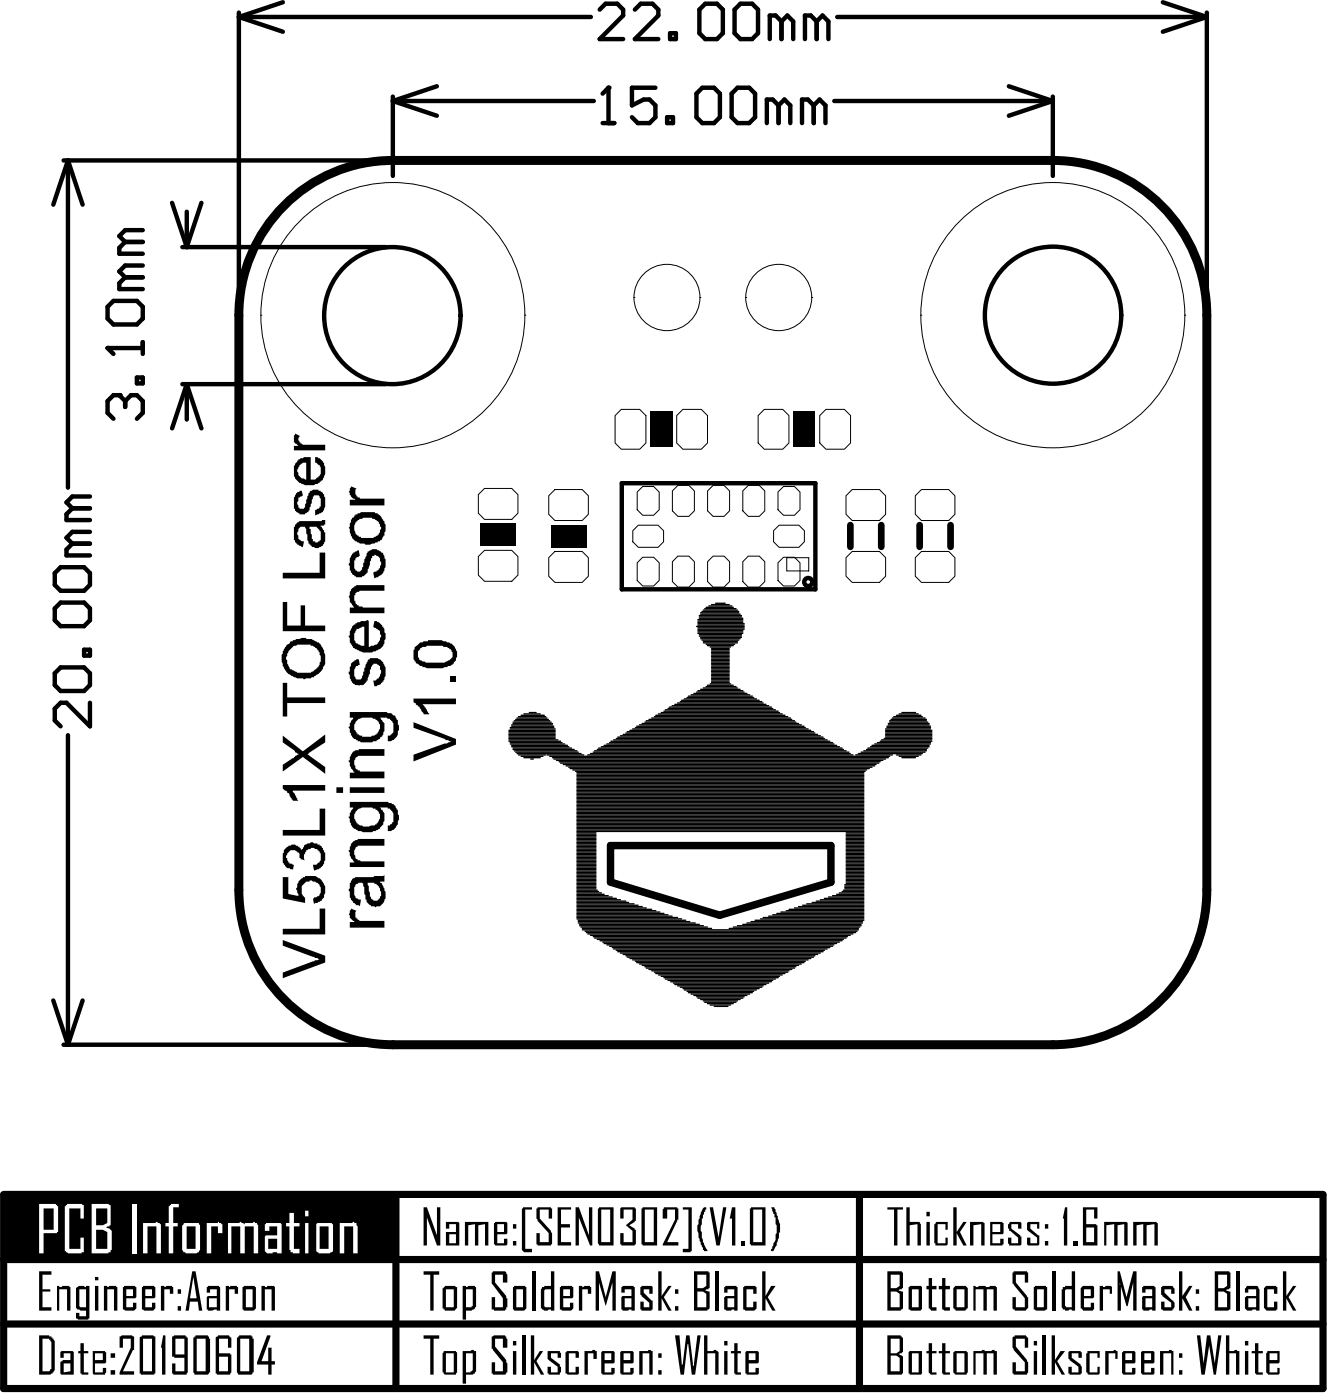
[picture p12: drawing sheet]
<svg xmlns="http://www.w3.org/2000/svg" width="50mm" height="53mm" viewBox="0 0 50 53" stroke-linecap="round" stroke-linejoin="round" font-family="sans-serif">
<g fill="none" stroke="#000" stroke-width=".04">
<path d="M9.8 11.8h.1M9.8 11.8a5 5 0 0 0 4.9 5 5 5 0 0 0 5-5M9.8 11.8a5 5 0 0 1 4.9-4.9 5 5 0 0 1 5 4.9M18.2 18.3h1l.2 .3v.7l-.2 .2h-1l-.3-.2v-.7zM19.7 11.8h.1M20.8 18.4h1l.3 .2v.7l-.3 .2h-1l-.2-.2v-.7zM23.3 15.4h.7l.2 .2v1l-.2 .3h-.7l-.2-.3v-1zM23.8 11.2h.1M23.8 11.2a1.24 1.24 0 0 0 1.2 1.2 1.24 1.24 0 0 0 1.3-1.2M23.8 11.2a1.24 1.24 0 0 1 1.2-1.3 1.24 1.24 0 0 1 1.3 1.3M24 19.7h.7l.2 .2v.4l-.2 .2h-.7l-.3-.2v-.4zM24.1 18.3h.4l.2 .2v.6l-.2 .2h-.4l-.2-.2v-.6z"/>
<path d="M25.4 18.2h.4l.3 .2v.8l-.3 .2h-.4l-.2-.2v-.8zM25.6 15.4h.7l.2 .2v1l-.2 .3h-.7l-.2-.3v-1zM26.3 11.2h.1M26.8 18.2h.4l.2 .2v.8l-.2 .2h-.4l-.2-.2v-.8zM28 11.2h.1M28 11.2a1.24 1.24 0 0 0 1.2 1.2 1.24 1.24 0 0 0 1.3-1.2M28 11.2a1.24 1.24 0 0 1 1.2-1.3 1.24 1.24 0 0 1 1.3 1.3M28.1 18.2h.4l.2 .2v.8l-.2 .2h-.4l-.2-.2v-.8zM28.7 15.4h.7l.2 .2v1l-.2 .3h-.7l-.3-.3v-1zM29.2 19.7h.8l.2 .2v.4l-.2 .2h-.8l-.2-.2v-.4zM29.4 18.3h.4l.2 .2v.6l-.2 .2h-.4l-.2-.2v-.6zM30.5 11.2h.1"/>
<path d="M31 15.4h.7l.2 .2v1l-.2 .3h-.7l-.2-.3v-1zM32 18.4h1l.2 .2v.7l-.2 .2h-1l-.3-.2v-.7zM34.6 11.8h.1M34.6 11.8a5 5 0 0 0 4.9 5 5 5 0 0 0 5-5M34.6 11.8a5 5 0 0 1 4.9-4.9 5 5 0 0 1 5 4.9M34.6 18.4h1l.2 .2v.7l-.2 .2h-1l-.3-.2v-.7zM44.5 11.8h.1M18.2 20.7h1l.2 .2v.7l-.2 .2h-1l-.3-.2v-.7zM20.8 20.7h1l.3 .2v.7l-.3 .3h-1l-.2-.3v-.7zM24.1 20.9h.4l.2 .2v.7l-.2 .2h-.4l-.2-.2v-.7zM25.4 20.9h.4l.3 .2v.7l-.3 .2h-.4l-.2-.2v-.7zM26.8 20.9h.4l.2 .2v.7l-.2 .2h-.4l-.2-.2v-.7z"/>
<path d="M28.1 20.9h.4l.2 .2v.7l-.2 .2h-.4l-.2-.2v-.7zM29.4 20.9h.4l.2 .2v.7l-.2 .2h-.4l-.2-.2v-.7zM29.5 20.9h.8v.5h-.8zM32 20.7h1l.2 .2v.7l-.2 .3h-1l-.3-.3v-.7zM34.6 20.7h1l.2 .2v.7l-.2 .3h-1l-.3-.3v-.7z"/>
</g>
<g fill="none" stroke="#000" stroke-width=".05">
<path d="M19.1 27.4h1.7M19.1 27.5h1.7M19.1 27.6h1.7M19.1 27.7h1.7M19.1 27.8h1.8M19.1 27.8h1.9M19.1 27.3h1.7M19.1 27.9h2M19.1 27.9h2.1M19.2 27.2h1.5M19.2 27.3h1.6M19.2 28h2.1"/>
<path d="M19.3 27.1h1.4M19.3 27.2h1.4M19.3 28.1h2.1M19.3 28.1h2.2M19.3 27.1h1.3M19.3 28.2h2.3M19.4 27h1.2M19.4 28.2h2.3M19.4 27h1.1M19.4 28.3h2.4M19.5 28.3h1M19.5 26.9h1"/>
<path d="M19.6 28.4h.8M19.6 26.9h.8M19.7 28.4h.6M19.7 26.8h.6M19.9 26.8h.2M19.9 28.5h.1M20.5 28.3h1.4M20.6 28.4h12.8M20.7 28.4h12.6M20.8 28.5h12.4M20.9 28.5h12.2M21 28.6h12"/>
<path d="M21 28.7h12M21.1 28.7h11.8M21.2 28.8h11.6M21.3 28.8h11.4M21.4 28.9h11.2M21.5 28.9h11M21.6 29h10.9M21.6 34h2.5M21.6 34.1h2.7M21.6 34.1h2.9M21.6 33.1h.8M21.6 31.5h.8"/>
<path d="M21.6 31.6h.8M21.6 31.7h.8M21.6 31.8h.8M21.6 31.9h.8M21.6 32h.8M21.6 32.1h.8M21.6 32.2h.8M21.6 32.3h.8M21.6 32.4h.8M21.6 32.5h.8M21.6 32.6h.8M21.6 32.7h.8"/>
<path d="M21.6 32.8h.8M21.6 32.9h.8M21.6 33h.8M21.6 33.8h1.9M21.6 33.9h2M21.6 33.9h2.2M21.6 34h2.3M21.6 33.2h.8M21.6 33.3h.8M21.6 33.4h.8M21.6 33.5h.9M21.6 33.5h1"/>
<path d="M21.6 33.6h1.1M21.6 33.6h1.2M21.6 33.7h1.4M21.6 33.7h1.5M21.6 33.8h1.7M21.6 31.3h.8M21.6 31.4h.8M21.6 34.4h3.8M21.6 34.2h3.2M21.6 34.3h3.3M21.6 34.3h3.5M21.6 34.4h3.6"/>
<path d="M21.6 34.2h3M21.6 34.5h4M21.6 30.7h10.8M21.6 29h10.8M21.6 29.1h10.8M21.6 29.2h10.8M21.6 29.3h10.8M21.6 29.4h10.8M21.6 29.5h10.8M21.6 29.6h10.8M21.6 29.7h10.8M21.6 29.8h10.8"/>
<path d="M21.6 29.9h10.8M21.6 30h10.8M21.6 30.1h10.8M21.6 30.2h10.8M21.6 30.3h10.8M21.6 30.4h10.8M21.6 30.5h10.8M21.6 30.6h10.8M21.6 30.8h10.8M21.6 30.9h10.8M21.6 31h10.8M21.6 31.1h10.8"/>
<path d="M21.6 31.2h10.8M21.7 34.6h4M21.7 34.6h4.2M21.7 34.7h4.4M21.8 34.7h4.4M21.8 34.8h4.6M21.8 34.8h4.7M21.9 34.9h4.8M21.9 34.9h10.3M22 35h10.2M22 35h10.1M22.1 28.3h9.9"/>
<path d="M22.1 35.1h9.9M22.2 28.3h9.7M22.2 35.1h9.7M22.3 28.2h9.6M22.3 35.2h9.5M22.3 28.2h9.5M22.4 28.1h9.2M22.4 35.3h9.2M22.5 28.1h9.1M22.5 35.3h9.1M22.6 28h8.9M22.6 35.4h8.9"/>
<path d="M22.7 28h8.7M22.7 35.4h8.7M22.8 27.9h8.5M22.8 35.5h8.5M22.9 27.9h8.3M22.9 35.5h8.3M22.9 27.8h8.2M23 35.6h8.1M23 27.8h8M23 35.6h8M23.1 27.7h7.8M23.1 35.7h7.8"/>
<path d="M23.2 27.7h7.7M23.2 35.7h7.7M23.3 27.6h7.5M23.3 35.8h7.5M23.4 27.6h7.3M23.4 35.8h7.3M23.5 27.5h7.1M23.5 35.9h7.1M23.5 27.5h7M23.5 35.9h7M23.6 27.4h6.8M23.6 36h6.8"/>
<path d="M23.7 27.4h6.6M23.7 36h6.6M23.8 27.3h6.4M23.8 36.1h6.4M23.9 27.3h6.3M23.9 36.1h6.3M24 27.2h6.1M24 36.2h6.1M24.1 27.2h5.9M24.1 36.2h5.9M24.2 27.1h5.7M24.2 36.3h5.7"/>
<path d="M24.3 27.1h5.5M24.3 36.3h5.5M24.4 27h5.3M24.4 36.4h5.3M24.5 27h5.2M24.5 36.5h5.1M24.6 26.9h5M24.6 36.5h5M24.6 26.9h4.9M24.6 36.6h4.9M24.7 26.8h4.7M24.7 36.6h4.7"/>
<path d="M24.8 26.8h4.5M24.8 36.7h4.5M24.9 36.7h4.3M24.9 26.7h4.3M25 36.8h4.1M25 26.7h4.1M25.1 36.8h3.9M25.1 26.6h3.9M25.1 26.5h3.8M25.2 36.9h3.7M25.2 26.5h3.6M25.3 36.9h3.5"/>
<path d="M25.3 37h3.4M25.3 26.4h3.4M25.4 37h3.2M25.4 26.4h3.2M25.5 37.1h3.1M25.5 26.3h3.1M25.6 26.3h2.9M25.6 37.1h2.9M25.7 37.2h2.7M25.7 26.2h2.7M25.8 37.2h2.5M25.8 26.2h2.5"/>
<path d="M25.8 37.3h2.4M25.8 26.1h2.4M25.9 37.3h2.2M25.9 26.1h2.2M26 37.4h2M26 26h2M26.1 37.4h1.8M26.1 26h1.8M26.1 23.5h1.8M26.2 37.5h1.7M26.2 25.9h1.7M26.2 23.3h1.7"/>
<path d="M26.2 23.4h1.7M26.2 23.5h1.7M26.2 23.6h1.7M26.2 23.7h1.7M26.2 23.8h1.7M26.2 23.1h1.6M26.2 23.2h1.6M26.2 23.2h1.7M26.2 23.8h1.6M26.2 23.9h1.6M26.3 37.5h1.5M26.3 25.9h1.5"/>
<path d="M26.3 23h1.4M26.3 23.1h1.5M26.3 24h1.5M26.3 23.9h1.5M26.3 24h1.4M26.4 37.6h1.3M26.4 25.8h1.3M26.4 22.9h1.3M26.4 24.1h1.3M26.4 37.6h1.2M26.4 22.9h1.2M26.5 25.8h1.1"/>
<path d="M26.5 22.8h1M26.5 24.2h1.1M26.5 37.7h1M26.5 25.7h1M26.5 24.2h1M26.6 22.8h.9M26.6 37.7h.8M26.6 25.7h.8M26.6 24.3h.8M26.7 24.7h.7M26.7 24.8h.7M26.7 24.9h.7"/>
<path d="M26.7 25h.7M26.7 25.1h.7M26.7 25.2h.7M26.7 25.3h.7M26.7 25.4h.7M26.7 25.5h.7M26.7 25.6h.7M26.7 22.7h.7M26.7 24.3h.7M26.7 24.4h.7M26.7 24.5h.7M26.7 24.6h.7"/>
<path d="M26.8 37.8h.5M26.9 22.6h.3M27.4 34.9h4.8M27.5 34.8h4.8M27.7 34.8h4.6M27.9 34.7h4.4M28 34.7h4.4M28.2 34.6h4.2M28.3 34.6h4.1M28.5 34.5h3.9M28.6 34.4h3.8M28.8 34.4h3.6"/>
<path d="M29 34.3h3.4M29.1 34.3h3.3M29.3 34.2h3.1M29.5 34.2h2.9M29.6 34.1h2.8M29.8 34.1h2.6M30 34h2.4M30.1 34h2.3M30.3 33.9h2.1M30.5 33.9h1.9M30.6 33.8h1.8M30.8 33.8h1.6"/>
<path d="M30.9 33.7h1.5M31.1 33.7h1.3M31.2 33.6h1.2M31.4 33.6h1M31.5 33.5h.9M31.6 33.5h.8M31.6 33.4h.8M31.7 33.2h.7M31.7 33.3h.7M31.7 33.4h.7M31.8 33.1h.6M31.8 31.5h.6"/>
<path d="M31.8 31.6h.6M31.8 31.7h.6M31.8 31.8h.6M31.8 31.9h.6M31.8 32h.6M31.8 32.1h.6M31.8 32.2h.6M31.8 32.3h.6M31.8 32.4h.6M31.8 32.5h.6M31.8 32.6h.6M31.8 32.7h.6"/>
<path d="M31.8 32.8h.6M31.8 32.9h.6M31.8 33h.6M31.8 33.2h.6M31.8 31.3h.6M31.8 31.4h.6M32.1 28.3h1.4M32.2 28.3h2.4M32.3 28.2h2.4M32.4 28.2h2.4M32.5 28.1h2.3M32.6 28.1h2.2"/>
<path d="M32.7 28h2.2M32.8 27.9h2.1M32.9 27.9h2M33 27.8h2M33.1 27.8h1.9M33.2 27.7h1.8M33.2 27.4h1.7M33.2 27.4h1.8M33.2 27.5h1.8M33.2 27.6h1.8M33.3 27.3h1.6M33.3 27.2h1.6"/>
<path d="M33.4 27.1h1.4M33.4 27h1.4M33.5 27h1.2M33.5 26.9h1.1M33.6 28.3h1M33.6 26.9h1M33.7 28.4h.8M33.7 26.8h.8M33.8 28.4h.6M33.8 26.8h.6"/>
</g>
<path d="M22.9 31.7h8.3v1.4l-4.2 1.3-4.1-1.3z" fill="none" stroke="#000" stroke-width=".28"/>
<path d="M31.9 19.7v.8M33.1 19.7v.8M34.5 19.7v.8M35.7 19.7v.8" fill="none" stroke="#000" stroke-width=".25"/>
<g fill="none" stroke="#000" stroke-width=".17">
<path d="M23.3 18.1h7.3v4h-7.3z"/>
<circle cx="30.3" cy="21.9" r=".15"/>
</g>
<g fill="#000">
<path d="M18 19.7h1.4v.8h-1.4z" fill-rule="evenodd"/>
<path d="M24.4 15.5h.8v1.3h-.8z" fill-rule="evenodd"/>
<path d="M29.8 15.5h.8v1.3h-.8z" fill-rule="evenodd"/>
<path d="M20.7 19.7h1.3v.8h-1.3z" fill-rule="evenodd"/>
<path d="M.1 44.9h14.6v2.4h-14.6z" fill-rule="evenodd"/>
</g>
<g fill="#000">
<path d="M11.2 18.5l.1-.1 .1 .2a.25 .25 0 0 0-.2 .3 .25 .25 0 0 0 .2 .2l.1-.2a.39 .39 0 0 1 .1-.4 .39 .39 0 0 1 .4-.1 .58 .58 0 0 1 0 .9l-.2 .1v-.3a.28 .28 0 0 0 .2-.2 .28 .28 0 0 0-.2-.3l-.1 .2a.44 .44 0 0 1-.5 .5 .49 .49 0 0 1 0-.8zM11.1 16.3l.1 .1v.1l.1 .2h.9v.2h-1.2v-.2h.2l-.2-.1zM13.2 18.3h.2a.28 .28 0 0 0 0 .4 .28 .28 0 0 0 .4 0h.6v.3h-1.3v-.2h.2l-.2-.2zM10.6 32.9h.2v.7h.4a.52 .52 0 0 1 .5-.7 .52 .52 0 0 1 .5 .7l-.1 .2-.3 .1-.1-.2a.35 .35 0 0 0 .3-.4 .35 .35 0 0 0-.4-.3 .35 .35 0 0 0-.3 .4l.1 .5-.8-.2zM10.8 31.8l.3-.1 .2 .3a.45 .45 0 0 1 .6-.3 .45 .45 0 0 1 .3 .5 .51 .51 0 0 1-.4 .5l-.1-.2a.32 .32 0 0 0 .3-.4 .32 .32 0 0 0-.4-.3 .32 .32 0 0 0-.2 .5h-.1a.28 .28 0 0 0-.3-.4 .28 .28 0 0 0-.3 .3l.1 .2 .2 .1v.2a.52 .52 0 0 1-.4-.4 .52 .52 0 0 1 .2-.5zM10.6 35.3l1.6 .6v.2l-1.6 .6v-.2l1.4-.5-1.4-.5zM10.6 34.9h1.4v-.8h.2v1h-1.6zM10.6 31.2h1.4v-.8h.2v1h-1.6zM10.6 29.5h1.6v.2h-1.3l.3 .4h-.2l-.1-.3-.3-.2zM10.6 27.6l.8 .6 .8-.6v.3l-.7 .4 .7 .5v.3l-.8-.7-.8 .6v-.3l.6-.4-.6-.4zM10.6 25.6h.2v.6h1.4v.2h-1.4v.5h-.2zM10.6 22.6h.2v.9h.5v-.8h.1v.8h.8v.2h-1.6z"/>
<path d="M10.6 21.5h1.4v-.8h.2v1h-1.6zM13.3 24.8h.2v.2a.28 .28 0 0 0-.2 .3 .28 .28 0 0 0 .2 .2l.1-.3a.54 .54 0 0 1 .4-.5 .54 .54 0 0 1 .5 .5 .54 .54 0 0 1-.5 .6v-.2a.32 .32 0 0 0 .3-.4 .32 .32 0 0 0-.3-.3l-.1 .2a.52 .52 0 0 1-.4 .7 .6 .6 0 0 1-.2-1zM13.3 20.7h.2v.2a.33 .33 0 0 0-.2 .3 .33 .33 0 0 0 .2 .3l.2-.4a.41 .41 0 0 1 .4-.5 .41 .41 0 0 1 .4 .6l-.2 .4-.3 .1v-.2a.35 .35 0 0 0 .3-.3 .35 .35 0 0 0-.3-.4l-.1 .2v.2a.51 .51 0 0 1-.5 .5 .61 .61 0 0 1-.1-1zM13.2 34.1l.2 .1a.29 .29 0 0 0 0 .3 .29 .29 0 0 0 .4 .1h.6v.2h-1.3v-.2h.2l-.2-.1zM13.3 31.6l.1-.1h1v.3h-.8a.31 .31 0 0 0-.3 .3 .31 .31 0 0 0 .4 .2h.7v.3h-1.3v-.2h.2a.52 .52 0 0 1-.1-.7zM13.3 28.2l.2-.1h.9v.3h-.8a.31 .31 0 0 0-.3 .3 .31 .31 0 0 0 .4 .3h.7v.2h-1.3v-.2h.2a.56 .56 0 0 1 0-.8zM13.3 22h1.1v.2h-.8a.32 .32 0 0 0-.3 .3 .32 .32 0 0 0 .4 .3h.7v.2h-1.3v-.2h.2a.51 .51 0 0 1 0-.8zM15.5 27.1l1.6 .6v.3l-1.6 .6v-.3l1.4-.5-1.4-.5zM15.5 26.2h1.6v.2h-1.2l.2 .4h-.2l-.4-.4zM16.9 25.4h.2v.2h-.2zM1.5 47.7h.4v.2h-.3v.5h.3v.1h-.3v.6h.3v.1h-.4zM2.1 48.3h.5v.9h-.1v-.8h-.3v.8h-.1z"/>
<path d="M3 50.4h.1v.3h.2v.1h-.2v.7h.2v.1h-.3v-.8h-.1l.1-.1zM3.9 48.3h.5v.9h-.1v-.8h-.3v.8h-.1zM4.5 50.2h.5v.5l-.4 .8h.4v.1h-.5l.4-1v-.3h-.3v.3h-.1zM6.1 50.1h.1v1.5h-.1l-.1-1zM6 48.3h.5v.3h-.1v-.2h-.2v.8h-.2zM8.5 48.3h.4v.3h-.1v-.2h-.2v.8h-.1zM10 50.1l.1 .1-.3 .9h.3v-.5h.1v.5h.1v.1h-.1v.4h-.1v-.4h-.5zM9.8 48.3h.5v.9h-.1v-.8h-.3v.8h-.1z"/>
<path d="M11.2 17.2h.5v.8a.33 .33 0 0 0 .3-.2 .33 .33 0 0 0-.2-.4v-.2a.56 .56 0 0 1 .3 .8 .56 .56 0 0 1-.8 .1 .57 .57 0 0 1-.1-.9zM11.3 17.4a.35 .35 0 0 0-.1 .4 .35 .35 0 0 0 .3 .2v-.6z"/>
<path d="M11.2 19.6l1-.1v.2l-.2 .1a.41 .41 0 0 1 .2 .5 .41 .41 0 0 1-.5 .2l-.2-.6a.18 .18 0 0 0-.2-.1 .18 .18 0 0 0-.1 .2v.2l.2 .1v.2a.57 .57 0 0 1-.4-.7zM11.6 19.8l.1 .1a.41 .41 0 0 0 .2 .5 .33 .33 0 0 0 .1-.5 .33 .33 0 0 0-.4-.1z"/>
<path d="M10.9 24.1h.1a.78 .78 0 0 1 1.2 .6 .78 .78 0 0 1-1.2 .7 .75 .75 0 0 1-.1-1.3zM11 24.2a.58 .58 0 0 0-.2 .8 .58 .58 0 0 0 .8 .3 .56 .56 0 0 0 .4-.8 .56 .56 0 0 0-.8-.3z"/>
<path d="M12.6 29.6h.3v.2h-.3zM13.1 29.6h1.3v.2h-1.3z"/>
<path d="M13.3 19.3l.3-.1a.64 .64 0 0 1 .8 .7 .64 .64 0 0 1-.9 .5 .61 .61 0 0 1-.2-1.1zM13.4 19.5a.45 .45 0 0 0 .1 .6 .45 .45 0 0 0 .5 .1 .39 .39 0 0 0 .2-.5 .39 .39 0 0 0-.4-.3z"/>
<path d="M13.3 23.4l.5-.1v1a.39 .39 0 0 0 .5-.3 .39 .39 0 0 0-.3-.5v-.2a.62 .62 0 0 1 .4 .9 .62 .62 0 0 1-.9 .3 .61 .61 0 0 1-.2-1.1zM13.4 23.6a.37 .37 0 0 0-.1 .4 .37 .37 0 0 0 .4 .2v-.7z"/>
<path d="M13.3 33l1.1-.2v.3h-.1a.55 .55 0 0 1-.2 1 .81 .81 0 0 1-.5-.8 .17 .17 0 0 0-.2-.2 .17 .17 0 0 0-.1 .3v.3l.2 .1v.2a.71 .71 0 0 1-.2-1zM13.8 33.1v.1a.56 .56 0 0 0 .3 .6 .39 .39 0 0 0 .1-.5 .39 .39 0 0 0-.4-.2z"/>
<path d="M13.1 30.1h1.2a.57 .57 0 0 1 .7 .4 .57 .57 0 0 1-.4 .7v-.2a.37 .37 0 0 0 .2-.5 .37 .37 0 0 0-.5-.2 .59 .59 0 0 1 0 .8 .59 .59 0 0 1-.8 .1 .51 .51 0 0 1-.4-.4 .51 .51 0 0 1 .2-.5h-.2zM13.5 30.4a.39 .39 0 0 0-.1 .5 .39 .39 0 0 0 .5 .1 .35 .35 0 0 0 .4-.4 .35 .35 0 0 0-.5-.3z"/>
<path d="M13.1 26.7h1.2a.57 .57 0 0 1 .7 .4 .57 .57 0 0 1-.4 .7v-.2a.37 .37 0 0 0 .1-.5 .37 .37 0 0 0-.4-.2 .6 .6 0 0 1-.1 .8 .6 .6 0 0 1-.8 .1 .51 .51 0 0 1-.1-.9h-.2zM13.5 27a.39 .39 0 0 0-.1 .5 .39 .39 0 0 0 .4 .2 .37 .37 0 0 0 .5-.5 .37 .37 0 0 0-.5-.3z"/>
<path d="M15.6 24.2l.3-.1 .4-.1a.69 .69 0 0 1 .9 .7 .79 .79 0 0 1-1 .4h-.1a.55 .55 0 0 1-.6-.7zM15.8 24.3a.35 .35 0 0 0-.1 .4 .35 .35 0 0 0 .4 .2h.1a.6 .6 0 0 0 .8-.3 .69 .69 0 0 0-.9-.4z"/>
<path d="M1.5 50.1h.3l.3 .2v1.1l-.2 .2h-.4zM1.6 50.3v1.2h.2l.1-.1v-1l-.1-.1z"/>
<path d="M2.3 50.7l.5 .1v.8h-.5v-.5h.3v-.3h-.2v.2h-.1zM2.4 51.2v.3h.2v-.3z"/>
<path d="M2.9 48.3h.5l-.1 1.2h-.4v-.2h.1v.1h.2v-.2l-.3-.1v-.7zM3 48.4v.6l.2 .1v-.7z"/>
<path d="M3.6 47.9h.1v.2h-.1zM3.6 48.3h.1v.9h-.1z"/>
<path d="M3.5 50.7l.5 .1v.3l-.4 .1v.3h.3v-.1h.1l-.1 .2h-.4zM3.6 50.8v.3h.3v-.3z"/>
<path d="M4.2 50.8h.1v.2h-.1zM4.2 51.4h.1v.2h-.1z"/>
<path d="M4.7 48.3h.4v.4h-.4v.4h.3v-.2h.1l-.1 .3h-.4zM4.7 48.4v.3h.3v-.3z"/>
<path d="M5.3 50.1l.5 .1v1.4h-.6v-1.4zM5.4 50.3v1.2h.3v-1.2z"/>
<path d="M5.4 48.3h.4v.4h-.3v.4h.2v-.2h.1l-.1 .3h-.4zM5.5 48.4v.3h.2v-.3z"/>
<path d="M6.7 48.4h.1v.2h-.1zM6.7 49h.1v.2h-.1z"/>
<path d="M6.5 50.2l.5-.1v.1v1.4h-.5v-.4h.1v.3h.3v-.5l-.4-.1zM6.6 50.3v.6h.3v-.6z"/>
<path d="M7.2 47.7h.1l.3 1.5h-.1l-.1-.3h-.3v.3h-.1zM7.3 47.9l-.2 .8h.3z"/>
<path d="M7.3 50.1h.5l.1 .2v1.2l-.1 .1h-.5v-.1v-1.3zM7.4 50.3v1.2h.3v-1.2z"/>
<path d="M7.8 48.3h.5v.9h-.5v-.5h.3v-.3h-.2v.1h-.1zM7.8 48.7v.4h.3v-.4z"/>
<path d="M8.2 50.1h.4l.1 .1v.4h-.1v-.3h-.4v.5l.5 .1-.1 .7h-.5v-1.4zM8.2 50.9v.6h.4v-.6z"/>
<path d="M9 50.1h.4l.1 .2v1.2l-.1 .1h-.5v-.1v-1.3zM9 50.3v1.2h.4v-1.2z"/>
<path d="M9.1 48.3h.5v.8l-.1 .1h-.4zM9.2 48.4v.7h.3v-.7z"/>
</g>
<path d="M14.7 39.2a5.8 5.8 0 0 1-5.7-5.8v-21.6a5.8 5.8 0 0 1 5.7-5.8h24.8a5.8 5.8 0 0 1 5.8 5.8v21.6a5.8 5.8 0 0 1-5.8 5.8M14.7 39.2h24.8" fill="none" stroke="#000" stroke-width=".34"/>
<path d="M.1 44.9v7.2h49.5v-7.2M.1 49.7h49.5M.1 47.3h49.5M.1 44.8h49.5M14.9 44.9v7.2M32.3 44.9v7.2" fill="none" stroke="#000" stroke-width=".27"/>
<g fill="#fff">
<path d="M2.5 45.2h.6v.6h-.1v-.4h-.4v1.5h.4v-.4h.1v.5v.1h-.5l-.2-.1v-1.7z"/>
<path d="M4.9 45.2h.2v1.9h-.2z"/>
<path d="M5.4 45.9h.5l.1 .1v1.1h-.1v-1.1h-.4v1.1h-.1z"/>
<path d="M6.4 45.2h.3v.1h-.2v.6h.2v.1h-.2v1.1h-.2v-1.1h-.1v-.1h.1v-.6z"/>
<path d="M7.8 45.9h.4l.1 .1v.3h-.1v-.3h-.3v1.1h-.1z"/>
<path d="M8.6 45.9h1l.1 1.2h-.2v-1.1h-.3v1.1h-.2v-1.1h-.3v1.1h-.1z"/>
<path d="M10.9 45.5h.1v.4h.2v.1h-.2v.9h.2v.2h-.2l-.1-.2v-.9h-.2v-.1h.2z"/>
<path d="M12.7 45.9h.7v1.2h-.1v-1.1h-.4v1.1h-.2z"/>
<path d="M1.5 45.2h.6l.1 .1v1h-.6v.8h-.1zM1.6 45.4v.8h.4v-.8z"/>
<path d="M3.4 45.2h.8v.8l-.2 .1 .2 .1v.7l-.1 .2h-.7zM3.6 45.4v.6l.4-.1v-.5zM3.6 46.2v.7h.4v-.6z"/>
<path d="M6.9 45.9h.6v.1v.9l-.1 .2h-.4l-.2-.2v-.9zM7 46v.9h.3v-.9z"/>
<path d="M10 45.9l.6 .1v1.1h-.6l-.1-.1v-.6h.5v-.4h-.3v.2h-.2zM10.1 46.5v.4h.3v-.4z"/>
<path d="M11.4 45.5h.2v.2h-.2zM11.4 45.9h.2v1.2h-.2z"/>
<path d="M11.9 45.9l.6 .1v1l-.1 .1h-.4l-.1-.1zM12 46v.9h.3v-.9z"/>
</g>
<g fill="#000">
<path d="M15.9 50.1h.6v.2h-.2v1.3h-.2v-1.3h-.2zM15.9 47.7h.6v.2h-.2v1.3h-.2v-1.3h-.2zM15.9 45.3h.1l.4 1.1v-1.1h.1v1.5h-.1l-.4-1.1v1.1h-.1zM17.4 45.9h.9v.9h-.1v-.8h-.3v.8h-.1v-.8h-.2v.8h-.2zM18.5 50.2l.5-.1v.2v.3h-.1v-.3h-.3v.3l.4 .6v.3v.1h-.5v-.5h.1v.4h.3v-.4l-.4-.5zM18.5 47.7h.5v.2v.3h-.1v-.3h-.3v.3l.4 .5v.4v.1h-.5v-.5h.1v.4h.3v-.4l-.4-.5zM19.6 50.1h.1v1.5h-.1zM19.6 45.3h.4v.1h-.3v1.5h.3v.1h-.3l-.1-.1zM20 47.7h.1v1.5h-.1zM19.9 50.1h.1v1l.3-.4h.1l-.3 .4 .3 .5h-.1l-.3-.5v.5h-.1zM20.2 45.3l.5 .1v.4h-.1v-.4h-.3v.4l.4 .5v.5l-.6-.1v-.4h.2v.3h.3v-.3l-.5-.5zM20.5 50.7h.5l.1 .3h-.2v-.2h-.2v.2l.4 .3-.1 .3h-.5v-.3h.2v.2h.2v-.2l-.4-.3z"/>
<path d="M20.9 45.3h.5v.1h-.3v.6h.3v.1h-.3v.5h.3v.2h-.5zM21.3 50.7l.4 .1v.2h-.1v-.2h-.3v.7h.3v-.2h.1v.3h-.5zM21.7 48.3h.5v.3h-.1v-.2h-.3v.8h-.1zM21.6 45.3h.1l.4 1.1v-1.1h.1v1.5h-.1l-.4-1.1v1.1h-.1zM21.9 50.7h.5v.3h-.1v-.2h-.2v.8h-.2zM22.4 47.7h.1l.2 1 .3-1h.1v1.5h-.1v-1l-.3 .8-.2-.8v1h-.1zM23.3 45.3l.6 .1v.4l-.3 .2 .3 .2-.1 .6-.5-.1v-.4h.1v.3h.3v-.4l-.2-.2 .2-.2v-.4h-.3v.4h-.1zM24 50.7h.5v.9h-.1v-.8h-.3v.8h-.1zM24.1 48.3h.4v.3h-.1v-.2h-.2v.1l.3 .3-.1 .4h-.4v-.3h.2v.2h.2v-.2l-.4-.3zM24.7 47.7h.1v1l.3-.4h.1l-.3 .4 .3 .5h-.1l-.3-.5v.5h-.1zM24.9 45.3l.6 .1v.4l-.5 .8h.5v.2h-.6l.4-1v-.4h-.3v.4h-.1zM25.6 45.3h.4l-.1 1.7h-.3v-.1h.2v-1.5h-.2z"/>
<path d="M25.3 50.1h.2l.1 1.2 .1-1.2h.2l.1 1.2 .2-1.2h.1l-.2 1.5h-.1l-.2-1.2-.1 1.2h-.2zM26.4 45.3h.1l-.2 .5v.4l.2 .8-.1-.1a1.43 1.43 0 0 1 0-1.6zM26.4 50.1h.1v.6h.2a.14 .14 0 0 1 .2 0 .14 .14 0 0 1 .1 .1v.8h-.2v-.8h-.3v.8h-.1zM26.8 47.7h.2v1.5h-.2zM26.6 45.3h.2l.2 1.3 .1-1.3h.2l-.3 1.5h-.1zM27.5 45.3h.1v1.5h-.1v-1h-.1zM27.6 50.4h.1v.3h.1v.1h-.1v.7h.1v.1h-.2v-.8h-.2v-.1h.2zM27.8 46.6h.1v.2h-.1zM27.9 48.3h.5v.3h-.1v-.2h-.3v.7h.3v-.2h.1v.2l-.1 .1h-.4zM28.6 47.7h.1v1l.2-.4h.2l-.3 .4 .3 .5h-.1l-.3-.5v.5h-.1zM28.9 45.3h.2v.2a1.48 1.48 0 0 1-.1 1.5l-.1-.1 .2-.3v-.6zM33.3 45.3h.6v.1h-.2v1.4h-.2v-1.4h-.2z"/>
<path d="M34 45.3h.1v.6h.4l.1 .1v.8h-.2v-.8h-.3v.8h-.1zM34.8 50.4h.2v.3h.1v.1h-.1v.7h.1v.1l-.3-.1v-.7v-.1zM34.8 48h.2v.3h.1v.1h-.1v.7h.1v.1l-.3-.1v-.7zM35.1 45.9h.5v.3h-.1v-.2h-.3v.7h.3v-.2h.1l-.1 .3h-.4v-.1v-.7zM35.4 50.4h.1v.3h.1v.1h-.1v.7h.1v.1h-.2v-.8h-.2v-.1h.2zM35.4 48h.1v.3h.1v.1h-.1v.7h.1v.1h-.2v-.8h-.2v-.1h.2zM35.8 45.3h.1v1l.2-.4h.2l-.3 .4 .3 .5h-.2l-.2-.5v.5h-.1zM36.4 45.9h.5v.9h-.1v-.8h-.3v.8h-.1zM36.5 50.7h.9v.9h-.1v-.8h-.3v.8h-.1v-.8h-.3v.8h-.1zM36.5 48.3h.9v.9h-.1v-.8h-.3v.8h-.1v-.8h-.3v.8h-.1zM37.9 45.9h.4v.2h-.1v-.1h-.2v.1l.3 .3v.4h-.4l-.1-.1v-.2h.2v.2h.2v-.2l-.4-.4zM38.1 50.1h.4l.1 .1v.4h-.1v-.3h-.4v.3l.5 .5-.1 .5h-.5v-.5h.1v.4h.4v-.4l-.5-.5v-.4z"/>
<path d="M38 47.7l.6 .1v.4h-.1v-.3h-.4v.3l.5 .5v.4l-.1 .1h-.4l-.1-.1v-.4h.1v.4h.4v-.4l-.5-.5zM38.6 45.9h.4v.2h-.1v-.1h-.2v.1l.3 .3v.4l-.5-.1v-.2h.2v.2h.2v-.2l-.4-.3zM39.1 50.1h.2v1.5h-.2zM39.5 47.7h.1v1.5h-.1zM39.5 50.1h.1v1l.2-.4h.2l-.3 .4 .3 .5h-.2l-.2-.5v.5h-.1zM40 45.3v1.5h-.1v-1zM40.3 46.6h.1v.2h-.1zM40.1 50.7l.5 .1v.2h-.1v-.2h-.3v.2l.4 .3v.3h-.5v-.3h.1v.2h.3v-.2l-.4-.3zM40.8 50.7h.5v.3h-.1v-.2h-.3v.7h.3v-.2h.1l-.1 .3h-.4v-.1zM41.3 48.3h.4v.3h-.1v-.2h-.2v.8h-.1zM41.5 50.7h.2a.14 .14 0 0 1 .1 0 .14 .14 0 0 1 .1 .1v.2v-.2h-.3v.8h-.1zM41.4 45.9h.9v.9h-.1v-.8h-.3v.8h-.1v-.8h-.3v.8h-.1z"/>
<path d="M41.9 47.7h.1l.3 1 .2-1h.1v1.5h-.1v-1l-.2 .8-.3-.8 .1 1h-.2zM42.5 45.9h.9v.9h-.1v-.8h-.3v.8h-.1v-.8h-.3v.8h-.1zM43.5 50.7h.5v.9h-.1v-.8h-.2v.8h-.2zM43.6 48.3h.4l.1 .1v.2h-.2v-.2h-.2v.1l.4 .4-.1 .3h-.4v-.3h.1v.2h.2v-.2l-.3-.3zM44.2 47.7h.2v1l.2-.4h.1l-.2 .4 .2 .5h-.1l-.2-.5v.5h-.2zM44.9 50.1h.1l.2 1.2 .1-1.2h.1l.2 1.2 .1-1.2h.1l-.2 1.5h-.1l-.1-1.2-.2 1.2h-.1zM46 50.1h.1v.6h.4v.9h-.1v-.8h-.3v.8h-.1zM46.4 47.7h.1v1.5h-.1zM47.1 50.4h.1v.3h.2v.1h-.2v.7h.2v.1h-.3v-.8h-.1v-.1h.1zM47.5 48.3h.4v.3h-.1v-.2h-.2v.7h.2v-.2h.1v.3h-.4l-.1-.1v-.7zM48.1 47.7h.2v1l.2-.4h.1l-.2 .4 .2 .5h-.1l-.2-.5v.5h-.2z"/>
<path d="M16.6 50.7l.6 .1-.1 .8h-.4l-.1-.1zM16.7 50.8v.7h.3v-.7z"/>
<path d="M16.7 48.3h.5v.8l-.1 .1h-.4l-.1-.1v-.7zM16.7 48.4v.7h.3v-.7z"/>
<path d="M16.7 45.9h.5v.9h-.5v-.5h.4v-.3h-.2v.1h-.2zM16.9 46.3v.4h.2v-.4z"/>
<path d="M17.4 50.7h.5v.8l-.2 .1h-.2v.3h-.1zM17.5 50.8v.7h.2v-.1v-.6z"/>
<path d="M17.4 48.3h.5v.8l-.2 .1h-.2v.3h-.1zM17.5 48.4v.7h.2v-.7z"/>
<path d="M18.6 45.9h.4v.4h-.3v.4h.2v-.2h.1v.3l-.5-.1zM18.7 46v.3h.2v-.3z"/>
<path d="M19.2 46h.2v.1h-.2zM19.2 46.6h.2v.2h-.2z"/>
<path d="M19.2 50.3h.2v.2h-.2zM19.2 50.7h.2v.9h-.2z"/>
<path d="M19.3 48.3h.5v.8l-.1 .1h-.5zM19.4 48.4v.7h.2v-.7z"/>
<path d="M20.7 47.7h.1v1.5h-.4l-.1-.1v-.7l.1-.1h.3zM20.5 48.4l-.1 .6 .3 .1v-.7z"/>
<path d="M21.1 48.3h.4v.4h-.4v.4h.3v-.2h.1l-.1 .3h-.4zM21.1 48.4v.3h.3v-.3z"/>
<path d="M22.5 45.3h.5v1.5h-.5l-.1-.1zM22.6 45.4v1.2h.3v-1.2z"/>
<path d="M22.6 50.7l.5 .1v.3l-.4 .1v.3h.2v-.1h.2l-.1 .2h-.4zM22.7 50.8v.3h.2v-.3z"/>
<path d="M23.3 50.7l.5 .1v.3l-.4 .1v.3h.3v-.1h.1l-.1 .2h-.4zM23.4 50.8v.3h.3v-.3z"/>
<path d="M23.4 48.3h.4v.9h-.5v-.5h.4v-.3h-.3v.1h-.1zM23.4 48.7v.4h.3v-.4z"/>
<path d="M24.1 45.3h.6v1.5l-.6-.1zM24.2 45.4v1.2h.3v-1.2z"/>
<path d="M24.7 50.8h.1v.2h-.1zM24.7 51.4h.1v.2h-.1z"/>
<path d="M25.3 48.4h.2v.2h-.2zM25.3 49h.2v.2h-.2z"/>
<path d="M26 47.7l.6 .1v.6h-.1l.1 .1v.6l-.1 .1h-.5zM26.2 47.9v.5h.2l.1-.1v-.4zM26.2 48.5v.6h.3v-.5z"/>
<path d="M27.2 50.3h.1v.2h-.1zM27.2 50.7h.1v.9h-.1z"/>
<path d="M27.2 48.3h.5v.9h-.5v-.5h.4v-.3h-.3v.1h-.1zM27.3 48.7v.4h.3v-.4z"/>
<path d="M28 50.7l.5 .1v.3l-.4 .1v.3h.2v-.1h.2l-.1 .2h-.4zM28.1 50.8v.3h.2v-.3z"/>
<path d="M28.2 45.3h.5v1.5l-.6-.1zM28.3 45.4v1.2h.3v-1.2z"/>
<path d="M33.3 50.1h.5l.1 .1v.6l-.2 .1h.2l-.1 .7h-.5zM33.4 50.3v.5h.2l.2-.1v-.4zM33.4 50.9v.6h.4v-.5z"/>
<path d="M33.3 47.7l.6 .1v.6h-.2l.2 .1v.6l-.1 .1h-.5zM33.4 47.9v.5h.2l.2-.1v-.4zM33.4 48.5v.6h.4v-.5z"/>
<path d="M34.1 50.7h.5v.9h-.5zM34.2 50.8v.7h.3v-.7z"/>
<path d="M34.1 48.3h.5v.9h-.5zM34.2 48.4v.7h.3v-.7z"/>
<path d="M34.8 45.5h.1v.2h-.1zM34.8 45.9h.1v.9h-.1z"/>
<path d="M35.8 50.7l.5 .1v.8h-.4l-.1-.1zM35.9 50.8v.7h.3v-.7z"/>
<path d="M35.9 48.3h.3l.1 .1v.7l-.1 .1h-.3l-.1-.1v-.7zM35.9 48.4v.7h.3v-.7z"/>
<path d="M37.2 45.9h.5v.4h-.5v.4h.3v-.2h.2l-.1 .3h-.4zM37.2 46v.3h.3v-.3z"/>
<path d="M38.8 50.3h.1v.2h-.1zM38.8 50.7h.1v.9h-.1z"/>
<path d="M38.8 48.3h.5v.9h-.1h-.4zM38.9 48.4v.7h.3v-.7z"/>
<path d="M39.2 46h.1v.1h-.1zM39.2 46.6h.1v.2h-.1z"/>
<path d="M40.2 47.7h.1v1.5h-.3l-.2-.1v-.7l.2-.1h.2zM40 48.4v.6l.2 .1v-.7z"/>
<path d="M40.6 48.3h.5v.4h-.4v.4h.2v-.2h.2l-.1 .3h-.4v-.1v-.7zM40.7 48.4v.3h.2v-.3z"/>
<path d="M40.6 45.3h.6v.5h-.1v-.4h-.3v.6h.4v.8h-.6zM40.8 46.1v.5h.3v-.5z"/>
<path d="M42.1 50.7l.5 .1v.3l-.4 .1v.3h.3v-.1h.1v.2h-.5zM42.2 50.8v.3h.3v-.3z"/>
<path d="M42.9 50.7l.4 .1v.3l-.4 .1v.3h.3v-.1h.1v.2h-.5zM42.9 50.8v.3h.3v-.3z"/>
<path d="M42.9 48.3h.5v.9h-.5v-.5h.3v-.3h-.2v.1h-.1zM43 48.7v.4h.2v-.4z"/>
<path d="M44.2 50.8h.2v.2h-.2zM44.2 51.4h.2v.2h-.2z"/>
<path d="M44.9 48.4h.1v.2h-.1zM44.9 49h.1v.2h-.1z"/>
<path d="M45.6 47.7l.6 .1v.6h-.2l.2 .1v.7h-.1h-.5zM45.7 47.9v.5h.2l.1-.1v-.4zM45.7 48.5v.6h.3v-.5z"/>
<path d="M46.7 50.3h.1v.2h-.1zM46.7 50.7h.1v.9h-.1z"/>
<path d="M46.8 48.3h.4l.1 .1v.8h-.5l-.1-.1v-.4h.4v-.3h-.3v.1h-.1zM46.8 48.7v.4h.3v-.4z"/>
<path d="M47.6 50.7h.4v.4l-.4 .1v.3h.3v-.1h.1v.2h-.4l-.1-.1zM47.6 50.8v.3h.3v-.3z"/>
</g>
<g fill="none" stroke="#000" stroke-width=".17">
<path d="M2.4 6h12M2.6 6l.5 1.7M2.6 6l-.6 1.7M2.6 6v12.3M2.7 19.1l-.2 .2v.2h.9M2.7 19.1h.7M3.4 20h-.7l-.2 .2 .2 .2M3.4 18.6h-.7l-.2 .3 .2 .2M4 13.1h.1M4 13.1h1.4M4 13.1l.3 .2M4.3 11.3h.8l.3 .2v.5l-.3 .2h-.8l-.3-.2v-.5z"/>
<path d="M4.5 14.8h.1M4.5 14.8h-.2l-.3 .3v.4l.3 .2M4.5 14.8l.2 .3M4.7 15.1l.2-.3h.2l.3 .3v.4l-.3 .2M4.7 15.1v.2M4.7 10.4l-.2 .2v.3h.9M4.7 9.1l-.2 .2v.2h.9M4.7 10.4h.7M4.7 9.1h.7M5.1 14.2h.3v.2h-.3zM5.4 12.8v.5M5.4 10h-.7l-.2 .2 .2 .2"/>
<path d="M5.4 8.6h-.7l-.2 .3 .2 .2M6.5 7.6l.5 1.7M6.8 14.4h7.7M6.8 9.3h7.7M7 7.9v1.4M7 14.4v1.4M7 14.4l.6 1.7M7 14.4l-.5 1.7M7.6 7.6l-.6 1.7M9 .6l1.6 .6M9 .5v11M9 .6h13.2"/>
<path d="M10.6 .1l-1.6 .5M14.7 3.8l1.7 .5M14.7 3.6v3M14.7 3.8h7.6M16.4 3.2l-1.7 .6M22.5 .4l.2-.3h.5l.2 .3v.2l-.9 .9h.9M22.6 4.6h.5M22.8 3.3h.1M22.8 3.3v1.3M22.8 3.3l-.2 .2M23.8 .4l.2-.3h.5l.2 .3v.2l-.9 .9h.9M24.6 3.3h-.9v.7l.5-.3h.2l.2 .3v.4l-.2 .2h-.5l-.2-.2"/>
<path d="M25 4.4h.3v.2h-.3zM25.1 1.2h.3v.3h-.3zM26.4 3.3h.4l.2 .2v.9l-.2 .2h-.4l-.3-.2v-.9zM26.5 .1h.4l.2 .3v.8l-.2 .3h-.4l-.3-.3v-.8zM27.7 3.3h.4l.2 .2v.9l-.2 .2h-.4l-.2-.2v-.9zM27.8 .1h.4l.2 .3v.8l-.2 .3h-.4l-.2-.3v-.8zM29.2 4l-.2-.3h-.2v.9M29.2 4v.6M29.2 4l.2-.3 .3 .3v.6M29.3 .8l-.2-.2h-.2v.9M29.3 .8v.7M29.3 .8l.2-.2 .3 .2v.7"/>
<path d="M30.5 4l-.2-.3h-.2v.9M30.5 4v.6M30.5 4l.3-.3 .2 .3v.6M30.6 .8l-.2-.2h-.2v.9M30.6 .8v.7M30.6 .8l.3-.2 .2 .2v.7M31.3 3.8h8.2M31.4 .6h13.9M37.9 3.2l1.6 .6M39.5 3.6v3M39.5 3.8l-1.6 .5M43.6 .1l1.7 .5"/>
<path d="M45.3 .5v11M45.3 .6l-1.7 .6M2 37.6l.6 1.6M2.3 21.3h.9l.2 .2v.5l-.2 .2h-.9l-.2-.2v-.5zM2.3 22.6h.9l.2 .2v.5l-.2 .2h-.9l-.2-.2v-.5zM2.3 25.1h.9l.2 .2v.4l-.2 .2h-.9l-.2-.2v-.4zM2.4 39.2h12M2.6 27.6v11.6M2.7 20.4l-.2 .2v.3h.9M2.7 20.4h.7M3.1 37.6l-.5 1.6M3.2 24.4h.2v.2h-.2z"/>
<path d="M3.4 26.4v.9l-.9-.9h-.2l-.2 .2v.4l.2 .3"/>
<circle cx="14.7" cy="11.8" r="2.57"/>
<circle cx="39.5" cy="11.8" r="2.57"/>
</g>
</svg>
